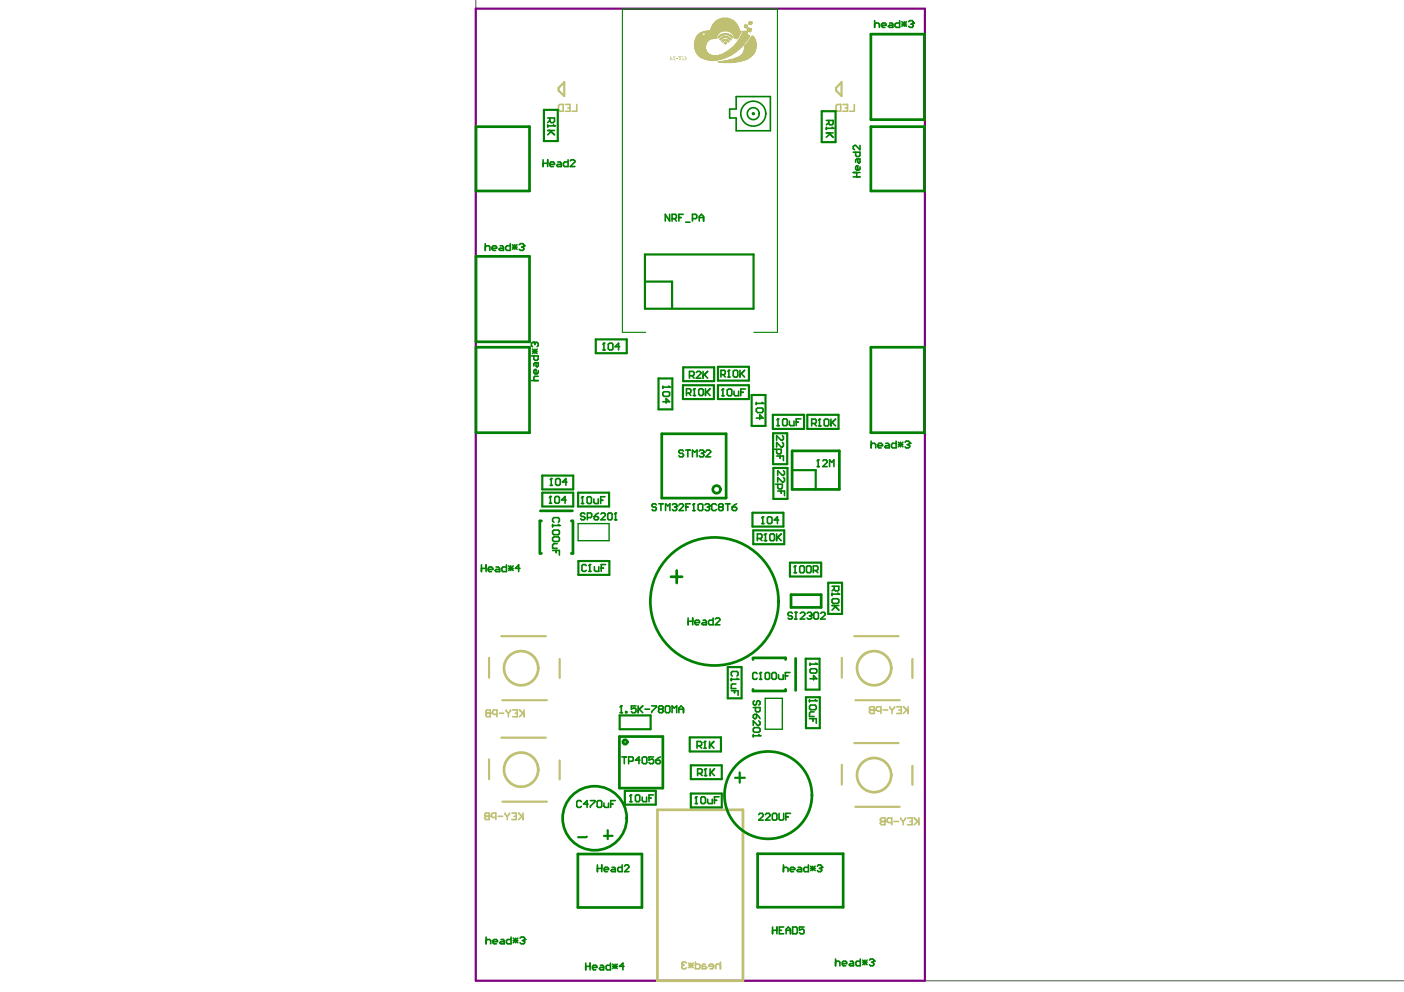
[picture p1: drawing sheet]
<svg xmlns="http://www.w3.org/2000/svg" width="297mm" height="210mm" viewBox="0 0 297 210" stroke-linecap="round" stroke-linejoin="round" font-family="sans-serif">
<path d="M100.7 -.1v207.6h196.4" fill="none" stroke="#808080" stroke-width=".21"/>
<path d="M100.7 1.8h95v205.7h-95z" fill="none" stroke="#800080" stroke-width=".46"/>
<g fill="none" stroke="#c0c073" stroke-width=".46">
<path d="M118.2 18.6l1.2-1.2v2.9l-1.2-1.1zM178 17.4v2.9l-1.1-1.1v-.6zM103.5 139.2v4.2M106.1 134.6h9.4M118.4 139.4v4.1M178.1 139.2v4.2M180.7 134.6h9.4M193 139.4v4.1M106.1 156.1h9.4M106.3 148.2h9.4M180.7 157.2h9.4M181 148.2h9.3"/>
<path d="M103.5 160.7v4.2M106.3 169.6h9.4M118.4 160.9v4M178.1 161.8v4.2M181 170.7h9.3M193 162.1v4"/>
</g>
<g fill="none" stroke="#c0c073" stroke-width=".21">
<path d="M146.9 9.3h2.5M146.9 9.2h2.5M146.9 9.1h2.6M146.9 9.9h2.4M146.9 9.8h2.4M146.9 9.7h2.4M146.9 9.6h2.4M146.9 9.5h2.4M146.9 9.5h2.5M146.9 9.4h2.5M147 9.1h2.5M147 9h2.5"/>
<path d="M147 9h2.6M147 8.9h2.6M147 8.8h2.7M147 10.2h2.3M147 10.1h2.3M147 10h2.3M147 9.9h2.3M147 8.7h2.8M147 8.6h2.9M147 10.4h2.3M147 10.3h2.3M147.1 8.6h2.8"/>
<path d="M147.1 8.4h3M147.1 10.6h2.3M147.1 10.5h2.3M147.1 10.4h2.3M147.1 8.5h2.9M147.1 8.4h3.1M147.1 8.3h3.2M147.1 8.3h3.3M147.1 8.2h3.8M147.1 10.7h2.3M147.2 8.1h4.3M147.2 8.1h4.4"/>
<path d="M147.2 10.8h2.3M147.2 10.8h2.2M147.2 10.9h2.3M147.2 8h4.4M147.2 11h2.4M147.2 11h2.3M147.3 7.9h4.3M147.3 11.1h2.4M147.4 7.7h1.8M147.4 7.8h4.2M147.4 7.7h4.2M147.4 11.2h2.4"/>
<path d="M147.4 11.2h2.3M147.4 11.1h2.3M147.4 11.4h2.5M147.4 11.3h2.5M147.5 7.6h1.1M147.5 11.4h2.5M147.5 7.5h1.1M147.6 7.5h1M147.6 11.6h2.7M147.6 11.5h2.7M147.6 11.5h2.5M147.6 7.4h1"/>
<path d="M147.6 11.7h2.9M147.7 7.3h.9M147.8 11.7h3M147.8 11.8h6.7M147.8 7.3h.8M147.9 7.2h.7M147.9 7.2h.6M147.9 11.9h6.4M147.9 11.8h6.5M147.9 7.1h.5M148 11.9h6.2M148.1 7.1h.3"/>
<path d="M148.1 12h5.9M148.1 7h.7M148.1 12.1h5.8M148.2 6.9h.6M148.2 12.1h5.5M148.3 12.2h5.3M148.4 6.9h.5M148.4 6.8h.5M148.4 12.2h5.1M148.5 12.3h5M148.6 6.8h.3M148.7 6.7h.2"/>
<path d="M148.7 12.3h4.5M148.7 7.6h.4M148.7 12.4h4.3M148.8 7.6h.3M148.9 7.5h.1M148.9 12.5h4M149 6.8h3.5M149 6.7h3.5M149 6.7h3.9M149 6.9h3.2M149 6.9h3.3M149 6.8h3.4"/>
<path d="M149 12.5h3.7M149.1 7.4h2.7M149.1 7h3M149.1 12.6h3.5M149.1 6.6h.1M149.2 7.5h2.5M149.2 7.3h2.6M149.2 7.1h.1M149.3 7.7h2.4M149.3 7.6h2.4M149.3 7.2h2.6M149.3 6.6h3.7"/>
<path d="M149.4 7.2h2.6M149.4 7.1h2.6M149.4 7.1h2.7M149.4 12.6h2.8M149.5 6.5h3.8M149.6 12.7h2.4M149.9 12.7h.1M149.9 6.5h.2M150 12.7h1.8M150.2 12.8h1.1M150.3 6.5h6.2M150.3 6.4h6.1"/>
<path d="M150.3 6.3h6.1M150.4 6h5.9M150.4 6.3h6M150.4 6.2h6M150.4 6.1h6M150.4 6.1h5.9M150.5 5.9h5.8M150.5 6h5.8M150.5 5.8h5.8M150.6 5.7h5.6M150.6 5.6h5.6M150.7 5.6h5.5"/>
<path d="M150.7 5.5h5.4M150.7 5.5h5.3M150.7 5.4h5.3M150.8 5.3h5.2M150.8 5.2h5.2M150.9 5.2h5M150.9 5.1h5M150.9 5h4.9M151 4.9h4.7M151.2 4.8h4.4M151.2 4.7h4.3M151.3 4.6h4.2"/>
<path d="M151.3 4.6h4.1M151.4 4.5h3.9M151.5 4.4h3.8M151.6 4.4h3.6M151.7 11.8h.1M151.7 4.3h3.4M151.8 4.2h3.2M151.8 4.2h3.1M151.9 7.9h.3M152 7.7h.5M152 11.7h2.7M152 8h.1"/>
<path d="M152 7.8h.3M152 7.7h.4M152 13.1h3.8M152 13.1h4.2M152 13h4.7M152 4.1h2.8M152.1 7.6h.4M152.1 11.7h2.7M152.1 4.1h2.5M152.2 13.2h.1M152.2 7.6h.4M152.2 7.5h.4"/>
<path d="M152.2 7.5h.6M152.2 4h2.3M152.3 8.4h.2M152.3 8.3h.3M152.3 8.3h.4M152.3 11.6h2.5M152.4 7.4h.7M152.4 8.4h.1M152.4 8.2h.4M152.4 13.2h.1M152.4 4h2M152.5 7.3h2"/>
<path d="M152.5 8.1h.3M152.5 8.1h.4M152.5 11.5h2.4M152.5 13.2h.1M152.5 8h.5M152.5 3.9h1.8M152.6 7.3h1.7M152.6 8h.5M152.6 13h4.2M152.7 7.2h1.6M152.7 13.2h2.7M152.7 8.8h.3"/>
<path d="M152.7 7.9h1.6M152.7 11.5h2.3M152.7 3.8h1.3M152.8 8.8h.2M152.8 8.7h.2M152.8 8.7h.3M152.8 7.2h1.3M152.8 8.9h.1M152.8 8.6h.4M152.8 7.9h1.3M152.9 8.6h.4M152.9 11.4h2.2"/>
<path d="M152.9 7.8h1.1M152.9 8.5h1.2M153 7.4h.1M153 8.4h1M153 12.9h4M153 11.4h2.1M153 7.7h.9M153 11.3h2.2M153.1 7.7h.1M153.1 13.3h.5M153.2 7.4h.1M153.2 8.4h.7"/>
<path d="M153.2 11.2h2.1M153.2 7.7h.5M153.2 9.2h.5M153.2 9.1h.5M153.2 9h.5M153.2 8.3h.6M153.3 9.2h.4M153.3 9h.4M153.3 7.1h.3M153.3 12.9h3.8M153.3 11.2h2.1M153.4 9.3h.2"/>
<path d="M153.4 6.5h3.1M153.5 8.9h.1M153.5 11.1h2M153.5 12.8h3.9M153.6 8.6h.5M153.6 11h2.1M153.7 13.3h.4M153.7 8.6h.4M153.7 11h2M153.8 8.7h.4M153.8 8h.6M153.8 10.9h2"/>
<path d="M153.9 7.4h.7M153.9 8.7h.4M153.9 10.8h2M154 8.8h.2M154 6.6h2.6M154 10.8h1.9M154 12.7h3.6M154 8.9h.1M154 8.1h.5M154 8h.4M154 10.7h2M154.1 8.1h.4"/>
<path d="M154.1 6.7h2.7M154.1 10.7h2M154.2 7.5h.5M154.2 13.3h.1M154.2 12.7h3.5M154.3 7.5h.5M154.3 8.3h.4M154.3 8.2h.2M154.3 10.6h1.8M154.3 10.6h1.9M154.3 7.6h.5M154.3 10.5h2"/>
<path d="M154.4 6.7h2.4M154.4 13.3h.3M154.4 12.6h3.4M154.4 8.4h.3M154.4 7.6h.4M154.4 8.4h.2M154.5 7.7h.4M154.5 6.8h2.3M154.5 8.4h.1M154.5 12.6h3.5M154.5 10.4h1.8M154.5 10.3h2"/>
<path d="M154.6 6.9h2.1M154.6 7.7h.4M154.6 10.4h1.8M154.7 7.8h.4M154.7 10.3h1.8M154.7 6.9h2M154.7 7.9h.4M154.7 10.2h1.9M154.8 7h1.9M154.8 7.9h.3M154.8 10.2h1.9M154.8 7.1h1.8"/>
<path d="M154.8 13.3h.1M154.8 8h.3M154.9 8h.1M154.9 10.1h1.8M154.9 7.1h1.7M154.9 10h1.9M155 7.2h1.6M155 10h1.8M155.1 7.3h1.4M155.1 7.3h1.5M155.1 7.2h1.5M155.1 12.5h3"/>
<path d="M155.1 9.9h1.8M155.1 9.9h1.9M155.2 7.5h1.2M155.2 7.4h1.3M155.2 9.8h1.8M155.2 12.5h3M155.3 7.7h1M155.3 7.6h1M155.3 7.6h1.1M155.3 9.8h1.8M155.3 9.7h1.8M155.3 7.9h.9"/>
<path d="M155.3 7.8h1M155.3 12.4h3M155.3 9.6h1.9M155.4 8h.7M155.4 7.9h.8M155.4 9.6h1.8M155.5 13.2h.1M155.5 8.1h.5M155.5 9.5h1.8M155.5 12.3h2.8M155.5 9.5h1.9M155.6 9.4h1.8"/>
<path d="M155.6 12.3h2.9M155.6 13.2h.1M155.6 9.3h1.9M155.7 9.2h1.8M155.8 9.2h1.8M155.8 9.1h1.8M155.8 8.2h.1M155.9 12.2h2.7M155.9 9h1.8M155.9 9h1.9M155.9 8.2h.1M155.9 12.2h2.8"/>
<path d="M156 8.9h1.8M156 8.8h1.9M156 8.7h1.9M156 12.1h2.7M156.2 8.7h1.8M156.2 8.6h1.8M156.2 12.1h2.7M156.3 8.6h1.8M156.3 8.5h1.8M156.3 8.4h1.8M156.3 8.4h1.9M156.3 12h2.6"/>
<path d="M156.4 8.3h1.8M156.4 8.2h1.9M156.4 11.9h2.6M156.5 8.1h1.8M156.6 8.1h1.7M156.6 8h1.8M156.6 11.9h2.4M156.6 7.9h1.8M156.6 11.8h2.5M156.7 7.9h1.8M156.7 6.6h.1M156.7 7.7h1.9"/>
<path d="M156.7 7.8h1.8M156.8 7.6h1.8M156.8 11.7h2.4M156.8 7.5h1.8M156.8 7.5h1.6M156.8 11.7h2.5M156.8 11.6h2.5M156.9 7.4h1.4M156.9 7.3h1.1M156.9 11.5h2.5M157 7.3h1M157 7.2h1"/>
<path d="M157 11.5h2.4M157.1 7.1h.9M157.1 7.1h1M157.1 7h1M157.1 6.9h1M157.1 11.4h2.3M157.1 6.8h1.1M157.1 11.4h2.4M157.1 11.3h2.4M157.1 11.2h2.5M157.2 6.8h1M157.2 6.7h1"/>
<path d="M157.2 6.7h1.7M157.2 6.6h.6M157.2 11.2h2.4M157.2 11.1h2.5M157.3 11.1h2.4M157.3 11h2.4M157.4 10.8h2.4M157.4 11h2.3M157.4 10.9h2.4M157.4 10.7h2.4M157.5 10.6h2.4M157.5 10.5h2.4"/>
<path d="M157.5 10.4h2.4M157.5 9.9h2.5M157.5 5.8h.6M157.5 5.7h.6M157.5 5.6h.6M157.5 10.3h2.4M157.5 10.2h2.4M157.5 10.1h2.4M157.5 10h2.4M157.5 10h2.5M157.5 9.8h2.5M157.5 5.5h.7"/>
<path d="M157.6 9.7h2.4M157.6 5.9h.5M157.6 5.4h.6M157.6 5.3h.5M157.6 5.3h.4M157.6 5.2h.2M157.6 9.6h2.4M157.7 9.5h2.3M157.8 9.5h2.2M157.8 5.9h.2M157.9 9.3h2.1M157.9 9.4h2.1"/>
<path d="M157.9 9.2h2.1M157.9 6.6h.1M158 9.2h2M158.1 9.1h1.8M158.1 6.6h.8M158.1 6.5h.8M158.1 6.4h.8M158.1 6.4h.9M158.1 6.3h.9M158.2 9h1.7M158.2 6h.8M158.2 6.2h.8"/>
<path d="M158.2 6.1h.8M158.2 5.9h.2M158.2 6h.4M158.3 8.9h1.6M158.3 8.8h1.6M158.3 8.7h1.6M158.4 4.9h.7M158.4 5.1h.6M158.4 5h.7M158.4 6.7h.5M158.4 8.7h1.5M158.4 8.6h1.5"/>
<path d="M158.4 4.8h.7M158.5 8.6h1.4M158.5 8.5h1.3M158.5 4.7h.6M158.5 4.6h.6M158.5 4.6h.4M158.6 8.4h1.2M158.6 5.2h.4M158.6 8.3h1.1M158.7 6.8h.1M158.7 8.3h1M158.7 8.2h1"/>
<path d="M158.8 8.1h.9M158.9 8.1h.8M158.9 8h.8M158.9 8h.7M158.9 7.9h.6M158.9 5.2h.1M159 7.9h.5M159 7.8h.4M159 7.7h.4M159.1 7.7h.3M159.1 7.6h.2"/>
</g>
<path d="M139.1 171.4h18.1v36.1h-18.1z" fill="none" stroke="#c0c073" stroke-width=".57"/>
<g fill="none" stroke="#c0c073" stroke-width=".34">
<path d="M118.2 22.3l.3-.2h.7v1.4h-.7l-.3-.2zM119.6 22.1h1v1.4h-1M120.1 22.8h.5M122 22.1v1.4h-1M187.2 173.1v1.4h-.7l-.2-.2v-.2l.2-.3h.7M188.7 174.1h-.7l-.3-.3v-.5l.3-.2h.7v1.4M189.1 173.8h1M190.6 173.1v.2l.5 .5M191.1 173.8v.7M191.5 173.1v.2l-.4 .5M192 173.1h1v1.4h-1M192.5 173.8h.5"/>
<path d="M193.4 173.1l1 1M194.2 173.8l-.8 .7M194.4 173.1v1.4"/>
</g>
<circle cx="187.2" cy="173.8" r=".17" fill="#c0c073"/>
<path d="M184.9 149.5v1.5h-.7l-.2-.3v-.2l.2-.3h.7M186.4 150.5h-.8l-.2-.3v-.4l.2-.3h.8v1.5M186.8 150.2h1M188.3 149.5v.3l.4 .4M188.7 150.2v.8M189.2 149.5v.3l-.5 .4M189.7 149.5h1v1.5h-1M190.2 150.2h.5M192.1 149.5v1.5M192.1 150.5l-1-1 .7 .7-.7 .8M187.2 173.1h-.7l-.2 .2v.2l.2 .3h.7" fill="none" stroke="#c0c073" stroke-width=".34"/>
<circle cx="184.9" cy="150.2" r=".17" fill="#c0c073"/>
<path d="M184.9 149.5h-.7l-.2 .3 .2 .4h.7M145.2 203.8l-.3-.2h-.4l-.2 .4M145.7 203.8l1 1M145.7 204.2h1M146.2 203.8v1M146.7 203.8l-1 1M147.1 203.6v1.4h.7l.3-.2v-.6l-.3-.2h-.7M149.3 204h-.5l-.2 .2v.8h.7l.2-.2-.2-.3h-.7M151 204.5h-1l.2-.5h.5l.3 .2v.6l-.3 .2h-.5M152.4 203.6v1.4M152.4 204.2l-.3-.2h-.4l-.3 .2v.8" fill="none" stroke="#c0c073" stroke-width=".34"/>
<circle cx="144.3" cy="204" r=".17" fill="#c0c073"/>
<g fill="none" stroke="#c0c073" stroke-width=".34">
<path d="M103.5 172v1.4h-.7l-.3-.2 .3-.5h.7M104.9 173h-.7l-.2-.3v-.4l.2-.3h.7v1.4M105.4 172.7h.9M106.9 172v.3l.4 .4M107.3 172.7v.7M107.8 172v.3l-.5 .4M108.3 172h.9v1.4h-.9M108.8 172.7h.4M109.7 172l.9 1M110.4 172.7l-.7 .7M110.6 172v1.4M144.3 204l.2 .2"/>
<path d="M144.5 204.2h.2M144.5 204.2l-.2 .3v.3l.2 .2h.4l.3-.2"/>
</g>
<circle cx="103.5" cy="172.7" r=".17" fill="#c0c073"/>
<path d="M103.7 150.2v1.5h-.7l-.2-.3 .2-.5h.7M105.1 151.1h-.7l-.2-.2v-.4l.2-.3h.7v1.5M105.7 150.9h.9M107.1 150.2v.3l.4 .4M107.5 150.9v.8M108 150.2v.3l-.5 .4M108.5 150.2h.9v1.5h-.9M109 150.9h.4M110.9 150.2v1.5M110.9 151.1l-1-.9 .7 .7-.7 .8M103.5 172h-.7l-.3 .3 .3 .4h.7" fill="none" stroke="#c0c073" stroke-width=".34"/>
<circle cx="103.7" cy="150.9" r=".17" fill="#c0c073"/>
<path d="M103.7 150.2h-.7l-.2 .3 .2 .4h.7" fill="none" stroke="#c0c073" stroke-width=".34"/>
<g fill="#c0c073">
<path d="M144.4 11.9h.2a.48 .48 0 0 1 .6 .2 .48 .48 0 0 1-.2 .6 .48 .48 0 0 1-.6-.2l-.1-.1h.4l-.1 .3a.35 .35 0 0 0 .4-.4 .35 .35 0 0 0-.5-.3l-.1 .2z"/>
<path d="M143.5 11.9h.8v.2l-.3-.2v.8h.1h-.5h.1v-.8l-.2 .2z"/>
<path d="M143 12.4h.4v.1h-.4z"/>
<path d="M142.5 11.9h.3l.1 .2a.24 .24 0 0 0-.3 .2 .24 .24 0 0 0 .2 .3l.1 .1h-.4l-.1-.2 .4 .1-.3-.3z"/>
<path d="M141.8 11.9l-.1 .7 .3 .1v-.1h.3v-.1zM142 12.1l.2 .4h-.2z"/>
</g>
<path d="M176.9 22.3l.3-.2h.7v1.4h-.7l-.3-.2zM178.3 22.1h1v1.4h-1M178.8 22.8h.5M180.7 22.1v1.4h-.9" fill="none" stroke="#c0c073" stroke-width=".34"/>
<g fill="none" stroke="#c0c073" stroke-width=".57">
<circle cx="110.2" cy="141.4" r="3.6"/>
<circle cx="184.9" cy="141.4" r="3.6"/>
<circle cx="110.2" cy="162.9" r="3.6"/>
<circle cx="184.9" cy="164" r="3.6"/>
</g>
<g fill="none" stroke="#008000" stroke-width=".57">
<path d="M184.2 7.2h11.4v18.1h-11.4zM100.7 26.8h11.3v13.6h-11.3zM184.2 26.8h11.4v13.6h-11.4zM100.7 54.2h11.3v18.1h-11.3zM100.7 73.5h11.3v18.1h-11.3zM184.2 73.5h11.4v18.1h-11.4zM140 91.8h13.6v13.5l-13.6 .1zM167.6 95.4h10v8.2h-10zM114.3 117.1h.3M114.3 108.1h6.8M114.6 110.2h-.4v6.9M120.9 110.2h.3"/>
<path d="M121.2 110.2v6.9h-.3M142 122h2.3M143.2 120.7v2.7M159.3 139.3v.3M159.3 139.2h6.9v.4M167.4 125.8h6.3v2.7h-6.3zM168.3 139.3v6.8M131 155.9h9.2v10.9h-9.2zM159.3 145.9v.3h6.9M166.2 145.9v.3M122.3 180.7h13.5v11.3h-13.5zM160.3 180.7h18.1v11.3h-18.1z"/>
</g>
<g fill="none" stroke="#008000" stroke-width=".46">
<path d="M115.1 23.2h2.9v6.6h-2.9zM173.8 23.5h3v6.6h-3zM136.4 53.8h23v11.5h-23zM136.4 59.6h5.8v5.7M126 71.8h6.6v2.9h-6.6zM144.5 77.7h6.6v3h-6.6zM151.9 77.6h6.5v2.9h-6.5zM139.3 80.1h2.9v6.5h-2.9zM144.5 81.5h6.5v2.9h-6.5zM151.9 81.5h6.5v2.9h-6.5zM159 83.6h3v6.5h-3zM163.5 87.8h6.6v3h-6.6z"/>
<path d="M163.6 91.7h2.9v6.5h-2.9zM163.6 99h3v6.6h-3zM167.6 99.5h5v4.1M170.8 87.8h6.6v3h-6.6zM114.7 100.6h6.6v3h-6.6zM114.7 104.2h6.6v3h-6.6zM122.3 104.2h6.6v3h-6.6zM122.4 118.7h6.5v2.9h-6.5zM159.2 108.5h6.5v2.9h-6.5zM159.4 112.2h6.5v3h-6.5zM167.1 119.1h6.6v2.9h-6.6zM170.5 139.4h2.9v6.5h-2.9z"/>
<path d="M175.2 123.3h3v6.6h-3zM131.1 151.4h6.6v2.9h-6.6zM145.9 156h6.6v3h-6.6zM154 141.2h2.9v6.6h-2.9zM170.5 147.5h2.9v6.6h-2.9zM122.3 177.2h1.7M124.2 177l-.1 .1M127.8 176.9h1.8M128.6 175.7v1.9M132.2 167.3h6.5v3h-6.5zM146.2 161.9h6.5v3h-6.5zM146.2 167.9h6.5v2.9h-6.5z"/>
<path d="M155.5 164.6h2.1M156.5 163.4v2.2"/>
</g>
<path d="M122.3 110.8h6.6v3.6h-6.6zM161.9 147.8h3.6v6.5h-3.6z" fill="none" stroke="#008000" stroke-width=".29"/>
<path d="M155.7 20.4h7.3v7.3h-7.3v-2.7h-1.3v-1.9h1.3zM154.7 143.5v.5M154.7 143.7h1.5M154.9 143.1l-.2-.3v-.5l.2-.2h1l.3 .2v.5l-.3 .3" fill="none" stroke="#008000" stroke-width=".34"/>
<path d="M136.6 70.3h-4.9v-68.4h32.8v68.4h-5" fill="none" stroke="#008000" stroke-width=".23"/>
<circle cx="156.2" cy="143.7" r=".17" fill="#008000"/>
<path d="M154.7 146.2h1.5v.9M155.4 146.2v.4M155.7 144.7h-.8l-.2 .2v.8h1M155.9 143.5l.3 .2M159.4 149.7h1.4v.7l-.3 .2h-.4l-.3-.2v-.7M159.4 151.4l.2-.3h.5v.7l-.5 .3-.2-.3zM159.4 155.4v.5M159.4 155.7h1.4M159.6 148.3l-.2 .2v.5l.2 .2 .5-.2v-.5l.2-.2 .5 .2v.5l-.3 .2M159.6 154h.9l.3 .2v.5l-.3 .2h-.9l-.2-.2v-.5zM160.1 151.1l.7 1M160.5 152.5l.3 .3v.5l-.5 .2-.9-1v1" fill="none" stroke="#008000" stroke-width=".34"/>
<circle cx="160.8" cy="155.7" r=".17" fill="#008000"/>
<path d="M174.8 25.5h1.5v.7l-.3 .2h-.4l-.3-.2v-.7M174.8 26.9v.5M174.8 27.2h1.5M175.3 25.9l-.5 .5M163.8 95.1h1.5v.7l-.2 .2h-.6l-.2-.2v-.7M164.3 96.5h1.4v1M165.1 96.5v.5M165.5 92.2l.2 .2v.5l-.2 .3h-.2l-1-1v1M165.5 93.6l.2 .3v.5l-.2 .2h-.2l-1-1v1M160.5 155.4l.3 .3" fill="none" stroke="#008000" stroke-width=".34"/>
<circle cx="176.3" cy="27.2" r=".17" fill="#008000"/>
<path d="M174.8 28.1h1.5M175.3 28.1l1 .9M175.6 28.4l-.8 .6M176 26.9l.3 .3M160 85.1v.5M160 85.4h1.4" fill="none" stroke="#008000" stroke-width=".34"/>
<circle cx="161.4" cy="85.4" r=".17" fill="#008000"/>
<g fill="none" stroke="#008000" stroke-width=".34">
<path d="M114.9 33.8v1.4M114.9 34.6h1M115.9 33.8v1.4M116.3 34.8h1l-.2-.5h-.5l-.3 .3v.4l.3 .2h.5M118 34.3h.5l.3 .3v.6h-.8l-.2-.2 .2-.2h.8M120.2 33.8v1.4h-.8l-.2-.2v-.4l.2-.3h.8M120.6 34l.3-.2h.4l.3 .2v.3l-1 .9h1M160 86.6l.3-.3h.9l.2 .3v.4l-.2 .3h-.9l-.3-.3zM160 88.5h1.4l-.7-.7v.9M161.2 85.1l.2 .3M165.7 99.6l.3 .2v.5l-.3 .3h-.2l-1-1v1M164.1 102.5h1.4v.7l-.2 .2h-.5l-.3-.2v-.7"/>
<path d="M164.5 103.9h1.5v1M165.3 103.9v.5M165.7 101l.3 .3v.5l-.3 .2h-.2l-1-1v1M133.2 169.6h.5M133.5 168.2v1.4M126.4 183v1.4M126.4 183.8h.9M127.3 183v1.4M127.8 184h.9l-.2-.5h-.4l-.3 .3v.4l.3 .2h.4M129.5 183.5h.5l.2 .3v.6h-.7l-.2-.2 .2-.2h.7M131.6 183v1.4h-.7l-.2-.2v-.4l.2-.3h.7M132.1 183.3l.3-.3h.4l.3 .5-1 .9h1"/>
</g>
<circle cx="133.5" cy="168.2" r=".17" fill="#008000"/>
<path d="M127.5 74.1h.5M127.8 72.6v1.5M133.5 168.2l-.3 .2M134.4 168.4l.3-.2h.4l.3 .2v.9l-.3 .3h-.4l-.3-.3zM135.9 168.7v.6l.2 .3h.7v-.9M137.3 168.9h.5M138.2 168.2h-.9v1.4" fill="none" stroke="#008000" stroke-width=".34"/>
<circle cx="127.8" cy="72.6" r=".17" fill="#008000"/>
<path d="M127.8 72.6l-.3 .2M128.7 72.8l.3-.2h.4l.3 .2v1l-.3 .3h-.4l-.3-.3zM131.1 73.4h-1l.8-.8v1.5M147.1 170h.4M147.3 168.6v1.4" fill="none" stroke="#008000" stroke-width=".34"/>
<circle cx="147.3" cy="168.6" r=".17" fill="#008000"/>
<path d="M147.3 168.6l-.2 .3M147.6 163.7h.7l.3-.3v-.5l-.3-.2h-.7v1.4M148.1 163.7l.5 .4M148.5 168.6h.5l.3 .3v.9l-.3 .2h-.5l-.2-.2v-.9zM149 164.1h.5M149.3 162.7v1.4M149.7 169.1v.7l.2 .2h.8v-.9M151.2 169.3h.4M152.1 168.6h-.9v1.4" fill="none" stroke="#008000" stroke-width=".34"/>
<circle cx="149.3" cy="162.7" r=".17" fill="#008000"/>
<g fill="none" stroke="#008000" stroke-width=".34">
<path d="M144.6 95.5l-.2-.3h-.5l-.3 .5 .3 .2h.5l.2 .5-.2 .3h-.5l-.3-.3M145.1 95.2h.9M145.5 95.2v1.5M146.5 96.7v-1.5l.5 .5 .5-.5v1.5M147.9 95.5l.3-.3h.5l.2 .5M145.6 130.8v1.4M145.6 131.5h1M146.6 130.8v1.4M147 131.7h1v-.2l-.2-.3h-.5l-.3 .3v.5l.3 .2h.5M148.7 131.2h.5l.2 .3v.7h-.7l-.2-.2 .2-.3h.7M150.9 130.8v1.4h-.7l-.3-.2v-.5l.3-.3h.7M151.3 131l.3-.2h.5l.2 .2v.2l-1 1h1"/>
<path d="M149.3 162.7l-.3 .2M150.2 162.7v1.4M150.2 163.7l1-1-.7 .7 .7 .7"/>
</g>
<circle cx="148.9" cy="95.7" r=".17" fill="#008000"/>
<g fill="none" stroke="#008000" stroke-width=".34">
<path d="M148.4 95.9h.3M148.7 95.9l.2 .3-.2 .5h-.5l-.3-.3M148.9 95.7l-.2 .2M149.4 95.5l.2-.3h.5l.2 .3v.2l-.9 1h.9M163.4 196.2v1.4M163.4 196.8h1M164.4 196.2v1.4M164.9 196.8h.4M165.7 183v1.4M165.7 183.8l.3-.3h.4l.3 .3v.6M165.8 196.2h-.9v1.4h.9M166.3 196.8h.9"/>
<path d="M166.3 197.6v-1l.5-.4 .4 .4v1M167.2 184h1v-.2l-.3-.3h-.5l-.2 .3v.4l.2 .2h.5M167.7 196.2h.7l.3 .2v1l-.3 .2h-.7zM168.8 183.5h.5l.3 .3v.6h-.8l-.2-.2 .2-.2h.8M170.1 196.2h-1v.6l.8-.2 .2 .2v.6l-.2 .2h-.5l-.3-.2M171 183v1.4h-.7l-.2-.2v-.4l.2-.3h.7M171.5 183.3l1 .9M171.5 183.8h1M171.9 183.3v.9M172.5 183.3l-1 .9M172.9 183.3l.3-.3h.4l.2 .5"/>
</g>
<circle cx="173.8" cy="183.5" r=".17" fill="#008000"/>
<path d="M161.1 110.8h.5M161.4 109.4v1.4M173.4 183.8h.2M173.6 183.8l.2 .2-.2 .4h-.4l-.3-.2M173.8 183.5l-.2 .3" fill="none" stroke="#008000" stroke-width=".34"/>
<circle cx="161.4" cy="109.4" r=".17" fill="#008000"/>
<g fill="none" stroke="#008000" stroke-width=".34">
<path d="M184.3 93.3v1.5M184.3 94.1l.2-.3h.5l.3 .3v.7M185.7 94.3h1v-.2l-.3-.3h-.4l-.3 .3v.4l.3 .3h.4M187.4 93.8h.5l.3 .3v.7h-.8l-.2-.3 .2-.2h.8M189.6 93.3v1.5h-.8l-.2-.3v-.4l.2-.3h.8M190 93.6l1 .9M190 94.1h1M190.5 93.6v.9M191 93.6l-1 .9M191.5 93.6l.2-.3h.5l.3 .3v.2M161.4 109.4l-.3 .2M162.4 109.6l.2-.2h.4l.3 .2v1l-.3 .2h-.4l-.2-.2z"/>
<path d="M164.8 110h-1l.7-.6v1.4"/>
</g>
<circle cx="192.5" cy="93.8" r=".17" fill="#008000"/>
<path d="M191.9 94.1h.3M192.2 94.1l.3 .2v.2l-.3 .3h-.5l-.2-.3M192.5 93.8l-.3 .3M116.2 106.5h.5M116.5 105v1.5" fill="none" stroke="#008000" stroke-width=".34"/>
<circle cx="116.5" cy="105" r=".17" fill="#008000"/>
<path d="M116.5 105l-.3 .3M116.9 111v.5M116.9 111.2h1.4M117.2 110.5l-.3-.2v-.5l.3-.3h.9l.2 .3v.5l-.2 .2M117.4 105.3l.3-.3h.4l.2 .3v1l-.2 .2h-.4l-.3-.2zM119.8 105.8h-1l.8-.8v1.5" fill="none" stroke="#008000" stroke-width=".34"/>
<circle cx="118.3" cy="111.2" r=".17" fill="#008000"/>
<path d="M116.4 102.7h.5M116.6 101.3v1.4M116.9 112.4l.3-.2h.9l.2 .2v.5l-.2 .2h-.9l-.3-.2zM116.9 113.8l.3-.2h.9l.2 .2v.5l-.2 .3h-.9l-.3-.3zM116.9 116.5h1.4v.9M117.7 116.5v.4M117.9 115h-.7l-.3 .3v.7h1M118.1 111l.2 .2" fill="none" stroke="#008000" stroke-width=".34"/>
<circle cx="116.6" cy="101.3" r=".17" fill="#008000"/>
<g fill="none" stroke="#008000" stroke-width=".34">
<path d="M112.4 75.3h1.5v.7l-.3 .2h-.4l-.3-.2v-.7M112.7 73.9l.9 .9M112.7 74.3h.9M112.9 72.4h-.2l-.3 .3v.4l.3 .3M113.2 73.9v.9M113.4 76.7v.7l.2 .3 .3-.3v-.7h-.7l-.3 .3v.4M113.6 73.9l-.9 .9M113.9 79.6h-.7l-.3 .2v.5l.3 .2M113.9 78.4v.5l-.3 .2h-.4l-.3-.2v-.5l.5-.2v.9M112.4 80.5h1.5M116.6 101.3l-.2 .2M117.5 101.5l.3-.2h.5l.2 .2v1l-.2 .2h-.5l-.3-.2z"/>
<path d="M120 102h-1l.7-.7v1.4"/>
</g>
<circle cx="112.9" cy="72.4" r=".17" fill="#008000"/>
<path d="M115.9 25h1.4v.7l-.2 .2h-.5l-.3-.2v-.7M115.9 26.4v.5M115.9 26.6h1.4M116.3 25.4l-.4 .5M112.9 72.4l.3 .3M113.2 72.7v.2M113.2 72.7l.2-.3 .5 .3v.4l-.3 .3" fill="none" stroke="#008000" stroke-width=".34"/>
<circle cx="117.3" cy="26.6" r=".17" fill="#008000"/>
<g fill="none" stroke="#008000" stroke-width=".34">
<path d="M115.9 27.6h1.4M116.3 27.6l1 .9-.7-.7-.7 .7M117.1 26.4l.2 .2M140.2 81.7v.4M140.2 81.9h1.5M131.6 160.2h.9M132.1 160.2v1.4M133 161.1h.7l.3-.3v-.4l-.3-.2h-.7v1.4M135.4 160.8h-1l.8-.6v1.4M135.9 160.4l.3-.2h.4l.2 .2v1l-.2 .2h-.4l-.3-.2zM138.3 160.2h-1v.6l.5-.2 .5 .2v.6l-.2 .2h-.5l-.3-.2M138.7 160.8h.8l.2 .3v.3l-.2 .2h-.5l-.3-.2z"/>
<path d="M139.7 160.2l-1 .6"/>
</g>
<circle cx="141.7" cy="81.9" r=".17" fill="#008000"/>
<path d="M140.2 83.1l.3-.2h.9l.3 .2v.5l-.3 .3h-.9l-.3-.3zM140.2 85h1.5l-.8-.7v1M141.4 81.7l.3 .2M147.5 157.8h.7l.3-.2v-.5l-.3-.2h-.7v1.4M147.9 157.8l.6 .5M148.9 158.3h.5M149.1 156.9v1.4" fill="none" stroke="#008000" stroke-width=".34"/>
<circle cx="149.1" cy="156.9" r=".17" fill="#008000"/>
<g fill="none" stroke="#008000" stroke-width=".34">
<path d="M145.9 79.5h.7l.2-.2v-.5l-.2-.2h-.7v1.4M146.4 79.5l.4 .5M147.3 78.8l.3-.2h.5l.2 .2v.2l-1 1h1M148.7 78.6v1.4M148.7 79.5l1-.9-.7 .7 .7 .7M152.5 79.3h.7l.3-.3v-.4l-.3-.2h-.7v1.4M153 79.3l.5 .5M154 79.8h.4M154.2 78.4v1.4M149.1 156.9l-.2 .2M150.1 156.9v1.4M150.3 157.6l.7 .7"/>
<path d="M151 156.9l-.9 .9"/>
</g>
<circle cx="154.2" cy="78.4" r=".17" fill="#008000"/>
<path d="M154.2 78.4l-.2 .2M155.1 78.6l.3-.2h.5l.2 .2v.9l-.2 .3h-.5l-.3-.3zM156.6 78.4v1.4M156.6 79.3l.9-.9-.7 .6 .7 .8M152.7 83.8h.5M152.9 82.3v1.5" fill="none" stroke="#008000" stroke-width=".34"/>
<circle cx="152.9" cy="82.3" r=".17" fill="#008000"/>
<path d="M145.2 83.2h.7l.3-.3v-.4l-.3-.2h-.7v1.4M145.7 83.2l.5 .5M146.7 83.7h.4M146.9 82.3v1.4M152.9 82.3l-.2 .2M153.9 82.5l.2-.2h.5l.2 .2v1l-.2 .3h-.5l-.2-.3zM155.3 82.8v.7l.2 .3h.8v-1M156.7 83h.5M157.7 82.3h-1v1.5" fill="none" stroke="#008000" stroke-width=".34"/>
<circle cx="146.9" cy="82.3" r=".17" fill="#008000"/>
<path d="M146.9 82.3l-.2 .2M147.8 82.5l.3-.2h.5l.2 .2v.9l-.2 .3h-.5l-.3-.3zM149.3 82.3v1.4M149.3 83.2l.9-.9-.7 .6 .7 .8M171.3 148v.5M171.3 148.3h1.4" fill="none" stroke="#008000" stroke-width=".34"/>
<circle cx="172.7" cy="148.3" r=".17" fill="#008000"/>
<path d="M176 124.1h1.5v.7l-.3 .2h-.4l-.3-.2v-.7M176 125.5v.5M176 125.7h1.5M176.5 124.6l-.5 .4M171.3 152.1h1.4v.9M171.5 149.2h1l.2 .3v.4l-.2 .3h-1l-.2-.3v-.4zM172 152.1v.5M172.2 150.6h-.7l-.2 .3v.7h.9M172.5 148l.2 .3" fill="none" stroke="#008000" stroke-width=".34"/>
<circle cx="177.5" cy="125.7" r=".17" fill="#008000"/>
<path d="M167.6 129.8l-.2-.2h-.4l-.3 .2v.3l.3 .2h.4l.2 .2-.2 .5h-.4l-.3-.2M168.2 129.6h.4M168.2 131h.4M168.4 129.6v1.4M169.3 129.8l.3-.2h.5l.2 .2v.3l-1 .9h1M170.7 129.8l.3-.2h.5l.2 .2v.3M176 126.9l.3-.2h.9l.3 .2v.5l-.3 .3h-.9l-.3-.3zM176 128.1h1.5M176.5 128.1l1 1-.7-.7-.8 .7M177.2 125.5l.3 .2" fill="none" stroke="#008000" stroke-width=".34"/>
<circle cx="171.7" cy="130.1" r=".17" fill="#008000"/>
<path d="M168.2 119.7v1.5M168 121.2h.5M171.3 130.3h.2M171.5 130.3l.2 .2-.2 .5h-.5l-.3-.2M171.7 130.1l-.2 .2M172.2 129.8l.3-.2h.4l.3 .2v1l-.3 .2h-.4l-.3-.2zM173.6 129.8l.3-.2h.5l.2 .2v.3l-1 .9h1" fill="none" stroke="#008000" stroke-width=".34"/>
<circle cx="168.2" cy="119.7" r=".17" fill="#008000"/>
<path d="M164.4 90.1h.5M164.6 88.6v1.5M168.2 119.7l-.2 .3M169.2 120l.2-.3h.5l.3 .3v1l-.3 .2h-.5l-.2-.2zM170.6 120l.3-.3h.5l.2 .3v1l-.2 .2h-.5l-.3-.2zM172.1 120.7h.7l.2-.2v-.5l-.2-.3h-.7v1.5M172.5 120.7l.5 .5" fill="none" stroke="#008000" stroke-width=".34"/>
<circle cx="164.6" cy="88.6" r=".17" fill="#008000"/>
<path d="M164.6 88.6l-.2 .3M165.6 88.9l.2-.3h.5l.2 .3v.9l-.2 .3h-.5l-.2-.3zM167 89.1v.7l.2 .3h.8v-1M168.4 89.3h.5M169.4 88.6h-1v1.5M171.7 89.6h.8l.2-.2v-.5l-.2-.2h-.8v1.4M172.2 89.6l.5 .5M173.2 90.1h.5M173.4 88.7v1.4" fill="none" stroke="#008000" stroke-width=".34"/>
<circle cx="173.4" cy="88.7" r=".17" fill="#008000"/>
<path d="M172.9 98.7h.4M173.1 97.3v1.4M173.4 88.7l-.2 .2M174.4 88.9l.2-.2h.5l.2 .2v1l-.2 .2h-.5l-.2-.2zM175.8 88.7v1.4M175.8 89.6l1-.9-.8 .7 .8 .7" fill="none" stroke="#008000" stroke-width=".34"/>
<circle cx="173.1" cy="97.3" r=".17" fill="#008000"/>
<g fill="none" stroke="#008000" stroke-width=".34">
<path d="M185 4.4v1.4M185 5.1l.3-.2h.5l.2 .2v.7M186.5 5.3h1l-.3-.4h-.4l-.3 .2v.5l.3 .2h.4M188.2 4.9h.5l.2 .2v.7h-.7l-.3-.2 .3-.3h.7M190.3 4.4v1.4h-.7l-.2-.2v-.5l.2-.2h.7M190.8 4.6l1 1M190.8 5.1h1M191.3 4.6v1M191.8 4.6l-1 1M192.2 4.6l.3-.2h.5l.2 .2v.3M173.1 97.3l-.2 .2M174.1 97.5l.2-.2h.5l.2 .2v.3l-.9 .9h.9"/>
<path d="M175.5 98.7v-1.4l.5 .5 .4-.5v1.4"/>
</g>
<circle cx="193.2" cy="4.9" r=".17" fill="#008000"/>
<path d="M192.7 5.1h.3M193 5.1l.2 .2-.2 .5h-.5l-.3-.2M193.2 4.9l-.2 .2M171.4 140.3v.5M171.4 140.5h1.4" fill="none" stroke="#008000" stroke-width=".34"/>
<circle cx="172.8" cy="140.5" r=".17" fill="#008000"/>
<g fill="none" stroke="#008000" stroke-width=".34">
<path d="M180.5 37.4h1.4M180.5 36.5h1.4M180.5 32.2h1.4v.7l-.2 .2h-.4l-.3-.2v-.7M181.3 36.5v.9M181.5 33.6v.7l.2 .3 .2-.3v-.7h-.6l-.3 .3v.4M181.9 30.8v.9l-.9-.9h-.2l-.3 .2v.5l.3 .2M181.9 35.3v.5l-.2 .2h-.4l-.3-.2v-.5l.5-.2v.9M131.2 150.8h.5M131.4 149.4v1.4M171.4 141.7l.2-.2h1l.2 .2v.5l-.2 .2h-1l-.2-.2zM171.4 143.6h1.4l-.7-.7v1M172.6 140.3l.2 .2"/>
<path d="M160.5 172.4l.2-.3h.6l.2 .5-1 .9h1M162 172.4l.2-.3h.5l.2 .5-.9 .9h.9M163.6 172.1h.5l.3 .3v.9l-.3 .2h-.5l-.2-.2v-.9zM164.8 172.1v1.2l.3 .2h.5l.2-.2v-1.2M166.3 172.8h.5M167.2 172.1h-.9v1.4M123.9 203.8v1.4M123.9 204.5h.9M124.8 203.8v1.4M125.4 204.7h.9l-.3-.5h-.4l-.2 .3v.4l.2 .3h.4M127 204.2h.5l.2 .3v.7h-.7l-.2-.3 .2-.2h.7M129.1 203.8v1.4h-.6l-.3-.3v-.4l.3-.3h.6"/>
<path d="M129.6 204.5h1M129.6 204l1 .9M130.1 204v.9M130.6 204l-1 .9M132 204.5h-1l.8-.7v1.4"/>
</g>
<circle cx="131.4" cy="149.4" r=".17" fill="#008000"/>
<g fill="none" stroke="#008000" stroke-width=".34">
<path d="M160.2 113.9h.8l.2-.2v-.5l-.2-.2h-.8v1.4M160.7 113.9l.5 .5M161.7 114.4h.5M162 113v1.4M131.4 149.4l-.2 .2M132.4 150.6h.2v.2h-.2zM134.5 149.4h-.9v.7l.4-.3h.3l.2 .3v.5l-.2 .2h-.5l-.2-.2M135 149.4v1.4M135 150.3l1-.9-.8 .7 .8 .7M136.4 150.1h1M137.9 149.4h1v.2l-1 1v.2M139.5 150.1l-.2 .2v.3l.2 .2h.6l.2-.2v-.3l-.2-.2"/>
<path d="M139.5 150.1l-.2-.3 .2-.4h.6l.2 .2-.2 .5M139.5 150.1h.6M140.8 149.6l.2-.2h.5l.2 .2v1l-.2 .2h-.5l-.2-.2zM142.2 150.8v-1.4l.4 .4 .6-.4v1.4M143.6 150.1h1M143.6 150.8v-1l.5-.4 .5 .4v1"/>
</g>
<circle cx="162" cy="113" r=".17" fill="#008000"/>
<path d="M123.7 108.8l-.2-.2h-.4l-.3 .2v.3l.3 .2h.4l.2 .2-.2 .5h-.4l-.3-.2M124.3 109.5h.7l.2-.2v-.5l-.2-.2h-.7v1.4M125.7 109.3h.7l.2 .5-.2 .2h-.5l-.2-.2zM126.6 108.6l-.4 .2-.5 .5M127.1 108.8l.3-.2h.4l.3 .2v.3l-1 .9h1M128.6 108.8l.2-.2h.5l.2 .2v1l-.2 .2h-.5l-.2-.2zM130 110h.5M130.2 108.6v1.4M162 113l-.3 .2M162.9 113.2l.2-.2h.5l.2 .2v1l-.2 .2h-.5l-.2-.2zM164.3 113v1.4M164.3 113.9l1-.9-.8 .7 .8 .7" fill="none" stroke="#008000" stroke-width=".34"/>
<circle cx="130.2" cy="108.6" r=".17" fill="#008000"/>
<path d="M130.2 108.6l-.2 .2M102.8 198.3v1.4M102.8 199l.3-.2h.5l.2 .2v.7M104.3 199.3h.9l-.2-.5h-.4l-.3 .2v.5l.3 .2h.4M106 198.8h.5l.2 .2v.7h-.7l-.3-.2 .3-.2h.7M108.1 198.3v1.4h-.7l-.3-.2v-.5l.3-.2h.7M108.6 198.5l1 1M108.6 199h1M109.1 198.5v1M109.6 198.5l-1 1M110 198.5l.3-.2h.5l.2 .2v.3" fill="none" stroke="#008000" stroke-width=".34"/>
<circle cx="111" cy="198.8" r=".17" fill="#008000"/>
<g fill="none" stroke="#008000" stroke-width=".34">
<path d="M160.2 142.5l-.3-.2h-.4l-.2 .2v1l.2 .2h.4l.3-.2M160.7 143.7h.4M160.9 142.3v1.4M123 169.6l-.2-.2h-.5l-.3 .2v1l.3 .2h.5l.2-.2M124.4 170.1h-.9l.7-.7v1.4M124.9 169.4h1v.2l-1 1v.2M126.3 169.6l.3-.2h.5l.2 .2v1l-.2 .2h-.5l-.3-.2zM127.8 169.9v.7l.2 .2h.7v-.9M129.2 170.1h.5M130.2 169.4h-1v1.4M110.5 199h.3M110.8 199l.2 .3-.2 .4h-.5l-.3-.2"/>
<path d="M111 198.8l-.2 .2"/>
</g>
<circle cx="160.9" cy="142.3" r=".17" fill="#008000"/>
<g fill="none" stroke="#008000" stroke-width=".34">
<path d="M101.9 119.5v1.5M102.8 119.5v1.5M105 120h.4l.3 .3v.7h-.7l-.3-.3 .3-.2h.7M107.1 119.5v1.5h-.7l-.2-.3v-.4l.2-.3h.7M107.6 119.7l1 1M108.1 119.7v1M108.6 119.7l-1 1M123 106.5h.5M123.2 105.1v1.4M101.9 120.3h.9M103.3 120.5h1v-.2l-.3-.3h-.5l-.2 .3v.4l.2 .3h.5M107.6 120.3h1"/>
<path d="M110 120.3h-1l.7-.8v1.5M160.9 142.3l-.2 .2M161.9 142.5l.2-.2h.5l.2 .2v1l-.2 .2h-.5l-.2-.2zM163.3 142.5l.3-.2h.4l.3 .2v1l-.3 .2h-.4l-.3-.2zM164.7 142.8v.7l.3 .2h.7v-.9M166.1 143h.6M167.1 142.3h-1v1.4"/>
</g>
<circle cx="123.2" cy="105.1" r=".17" fill="#008000"/>
<path d="M123.2 105.1l-.2 .2M124 119.7l-.2-.2h-.5l-.2 .2v1l.2 .2h.5l.2-.2M124.2 105.3l.2-.2h.5l.2 .2v1l-.2 .2h-.5l-.2-.2zM124.8 119.5v1.4M125.6 105.6v.7l.3 .2h.7v-.9M127.1 105.9h.4M128 105.1h-.9v1.4M124.6 120.9h.4" fill="none" stroke="#008000" stroke-width=".34"/>
<circle cx="124.8" cy="119.5" r=".17" fill="#008000"/>
<path d="M124.8 119.5l-.2 .2M125.8 119.9v.8l.2 .2h.7v-1M128.1 119.5h-.9v1.4M138.9 106.8l-.3-.2h-.4l-.3 .2 .3 .5h.4l.3 .2v.3l-.3 .2h-.4l-.3-.2M139.4 106.6h.9M139.8 106.6v1.4M140.8 108v-1.4l.5 .5 .4-.5v1.4M142.2 106.8l.3-.2h.4l.3 .5M127.2 120.2h.5" fill="none" stroke="#008000" stroke-width=".34"/>
<circle cx="143.2" cy="107.1" r=".17" fill="#008000"/>
<path d="M142.7 107.3h.2M142.9 107.3l.3 .2v.3l-.3 .2h-.4l-.3-.2M143.2 107.1l-.3 .2M143.7 106.8l.2-.2h.5l.2 .2v.3l-.9 .9h.9M145.1 107.3h.5M146 106.6h-.9v1.4M146.6 108h.4M146.8 106.6v1.4" fill="none" stroke="#008000" stroke-width=".34"/>
<circle cx="146.8" cy="106.6" r=".17" fill="#008000"/>
<path d="M146.8 106.6l-.2 .2M147.7 106.8l.3-.2h.5l.2 .2v1l-.2 .2h-.5l-.3-.2zM149.1 106.8l.3-.2h.5l.2 .5" fill="none" stroke="#008000" stroke-width=".34"/>
<circle cx="150.1" cy="107.1" r=".17" fill="#008000"/>
<g fill="none" stroke="#008000" stroke-width=".34">
<path d="M102.7 51.5v1.5M102.7 52.3l.3-.3h.4l.2 .3v.7M104.1 52.5h1l-.3-.5h-.4l-.3 .3v.5l.3 .2h.4M105.8 52h.5l.2 .3v.7h-.7l-.3-.2 .3-.3h.7M107.9 51.5v1.5h-.6l-.3-.2v-.5l.3-.3h.6M108.4 51.8l1 1M108.4 52.3h1M108.9 51.8v1M109.4 51.8l-1 1M109.8 51.8l.3-.3h.5l.2 .5M149.7 107.3h.2M149.9 107.3l.2 .2v.3l-.2 .2h-.5l-.3-.2"/>
<path d="M150.1 107.1l-.2 .2M151.6 106.8l-.3-.2h-.4l-.3 .2v1l.3 .2h.4l.3-.2M152.3 107.3h.5M152.3 107.3l-.3 .2v.3l.3 .2h.5l.2-.2v-.3l-.2-.2M152.3 107.3l-.3-.2v-.3l.3-.2h.5l.2 .2-.2 .5M153.5 106.6h.9M154 106.6v1.4M154.9 107.3h.7l.3 .2v.3l-.3 .2h-.4l-.3-.2zM155.9 106.6l-1 .7"/>
</g>
<circle cx="110.8" cy="52" r=".17" fill="#008000"/>
<g fill="none" stroke="#008000" stroke-width=".34">
<path d="M110.4 52.3h.2M110.6 52.3l.2 .2-.2 .5h-.5l-.3-.2M110.8 52l-.2 .3M141.7 45.3v1.5l-.9-1.5v1.5M142.2 46.3h.7l.2-.3v-.4l-.2-.3h-.7v1.5M142.6 46.3l.5 .5M143.6 46h.5M144.5 45.3h-.9v1.5M145.1 47h.9M146.5 46.3h.7l.2-.3v-.4l-.2-.3h-.7v1.5M147.9 46h1M147.9 46.8v-1l.5-.5 .5 .5v1"/>
<path d="M176.8 202.9v1.5M176.8 203.6l.2-.2h.5l.2 .2v.8M178.2 203.9h.9v-.3l-.2-.2h-.5l-.2 .2v.5l.2 .3h.5M179.9 203.4h.4l.3 .2v.8h-.7l-.3-.3 .3-.2h.7M182 202.9v1.5h-.7l-.2-.3v-.5l.2-.2h.7M182.5 203.2l.9 .9M182.5 203.6h.9M183 203.2v.9M183.4 203.2l-.9 .9M184 203.2l.2-.3h.4l.3 .5"/>
</g>
<circle cx="184.9" cy="203.4" r=".17" fill="#008000"/>
<g fill="none" stroke="#008000" stroke-width=".34">
<path d="M184.4 203.6h.2M184.6 203.6l.3 .3-.3 .5h-.4l-.2-.3M184.9 203.4l-.3 .2"/>
<circle cx="159.4" cy="24.1" r=".17"/>
<circle cx="159.4" cy="24.1" r="1.26"/>
<circle cx="159.4" cy="24.1" r="2.64"/>
</g>
<g fill="none" stroke="#008000" stroke-width=".57">
<circle cx="151.6" cy="103.6" r=".8"/>
<circle cx="151.2" cy="127.3" r="13.6"/>
<circle cx="132.3" cy="157" r=".46"/>
<circle cx="125.8" cy="173.1" r="6.8"/>
<circle cx="162.5" cy="168.3" r="9.2"/>
</g>
</svg>
